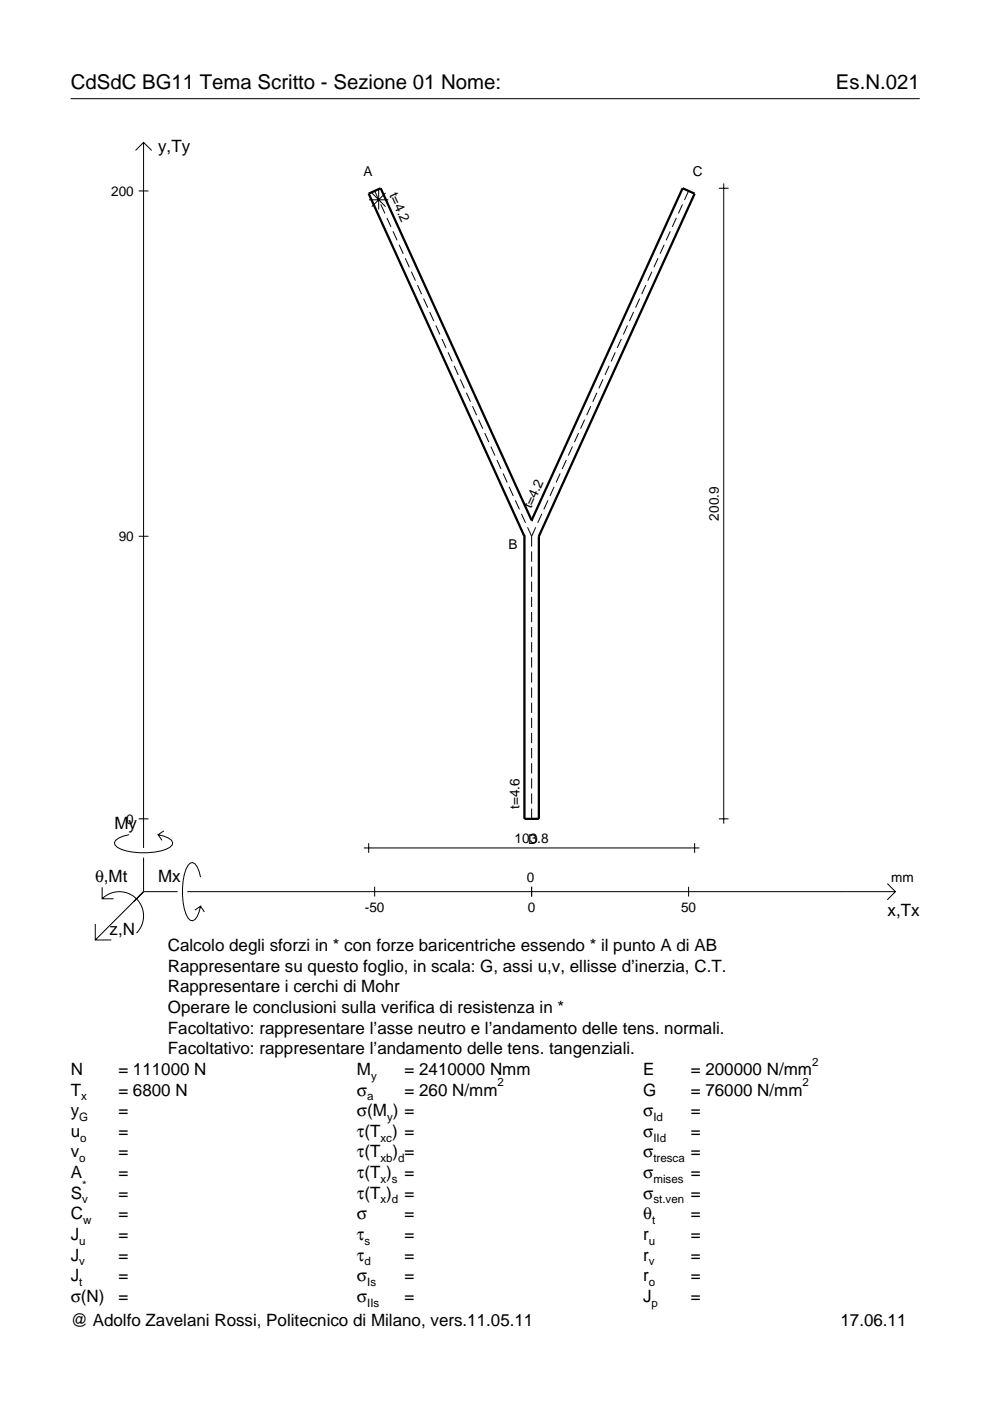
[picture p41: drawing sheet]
<svg xmlns="http://www.w3.org/2000/svg" width="210mm" height="297mm" viewBox="0 0 210 297" stroke-linecap="round" stroke-linejoin="round" font-family="sans-serif">
<defs><g id="words">
<g font-size="4.3">
<text x="15" y="18.9">CdSdC BG11 Tema Scritto - Sezione 01 Nome:</text>
<text x="177.2" y="18.9">Es.N.021</text>
</g>
<g font-size="3.6">
<text x="33.5" y="32.3">y,Ty</text>
<text x="24.3" y="175.7">My</text>
<text x="20.1" y="187">θ,Mt</text>
<text x="33.5" y="187">Mx</text>
<text x="188.2" y="194.2">x,Tx</text>
<text x="23.2" y="198.3">z,N</text>
<text x="35.6" y="201.7">Calcolo degli sforzi in * con forze baricentriche essendo * il punto A di AB</text>
<text x="35.6" y="206">Rappresentare su questo foglio, in scala: G, assi u,v, ellisse d’inerzia, C.T.</text>
<text x="35.6" y="210.4">Rappresentare i cerchi di Mohr</text>
<text x="35.6" y="214.8">Operare le conclusioni sulla verifica di resistenza in *</text>
<text x="35.6" y="219.2">Facoltativo: rappresentare l’asse neutro e l’andamento delle tens. normali.</text>
<text x="15" y="227.9">N</text>
<text x="25.1" y="227.9">= 111000 N</text>
<text x="35.6" y="223.5">Facoltativo: rappresentare l’andamento delle tens. tangenziali.</text>
<text x="75.7" y="227.9">M</text>
<text x="85.8" y="227.9">= 2410000 Nmm</text>
<text x="136.4" y="227.9">E</text>
<text x="146.5" y="227.9">= 200000 N/mm</text>
<text x="15" y="232.3">T</text>
<text x="25.1" y="232.3">= 6800 N</text>
<text x="75.7" y="232.3">σ</text>
<text x="85.8" y="232.3">= 260 N/mm</text>
<text x="136.4" y="232.3">G</text>
<text x="146.5" y="232.3">= 76000 N/mm</text>
<text x="15" y="236.7">y</text>
<text x="25.1" y="236.7">=</text>
<text x="75.7" y="236.7">σ(M ) =</text>
<text x="136.4" y="236.7">σ</text>
<text x="146.5" y="236.7">=</text>
<text x="15" y="241">u</text>
<text x="15" y="245.4">v</text>
<text x="25.1" y="241">=</text>
<text x="25.1" y="245.4">=</text>
<text x="75.7" y="241">τ(T ) =</text>
<text x="75.7" y="245.4">τ(T</text>
<text x="83.3" y="245.4">) =</text>
<text x="136.4" y="241">σ</text>
<text x="136.4" y="245.4">σ</text>
<text x="146.5" y="241">=</text>
<text x="146.5" y="245.4">=</text>
<text x="15" y="249.8">A</text>
<text x="25.1" y="249.8">=</text>
<text x="75.7" y="249.8">τ(T )</text>
<text x="85.8" y="249.8">=</text>
<text x="136.4" y="249.8">σ</text>
<text x="146.5" y="249.8">=</text>
<text x="15" y="254.2">S</text>
<text x="25.1" y="254.2">=</text>
<text x="75.7" y="254.2">τ(T )</text>
<text x="85.8" y="254.2">=</text>
<text x="136.4" y="254.2">σ</text>
<text x="146.5" y="254.2">=</text>
<text x="15" y="258.5">C</text>
<text x="15" y="262.9">J</text>
<text x="25.1" y="258.5">=</text>
<text x="25.1" y="262.9">=</text>
<text x="75.7" y="258.5">σ</text>
<text x="75.7" y="262.9">τ</text>
<text x="85.8" y="258.5">=</text>
<text x="85.8" y="262.9">=</text>
<text x="136.4" y="258.5">θ</text>
<text x="136.4" y="262.9">r</text>
<text x="146.5" y="258.5">=</text>
<text x="146.5" y="262.9">=</text>
<text x="15" y="267.3">J</text>
<text x="25.1" y="267.3">=</text>
<text x="75.7" y="267.3">τ</text>
<text x="85.8" y="267.3">=</text>
<text x="136.4" y="267.3">r</text>
<text x="146.5" y="267.3">=</text>
<text x="15" y="271.7">J</text>
<text x="25.1" y="271.7">=</text>
<text x="75.7" y="271.7">σ</text>
<text x="85.8" y="271.7">=</text>
<text x="136.4" y="271.7">r</text>
<text x="146.5" y="271.7">=</text>
<text x="15" y="281.2">@ Adolfo Zavelani Rossi, Politecnico di Milano, vers.11.05.11</text>
<text x="15" y="276">σ(N)</text>
<text x="25.1" y="276">=</text>
<text x="75.7" y="276">σ</text>
<text x="85.8" y="276">=</text>
<text x="136.4" y="276">J</text>
<text x="146.5" y="276">=</text>
<text x="178.2" y="281.2">17.06.11</text>
</g>
<g font-size="2.9">
<text x="23.6" y="41.5">200</text>
<text x="77" y="37.4">A</text>
<text x="82.5" y="41.4" transform="rotate(66 82.5 41.4)">t=4.2</text>
<text x="146.9" y="37.4">C</text>
<text x="112.6" y="108" transform="rotate(-66 112.6 108)">t=4.2</text>
<text x="152.4" y="110.4" transform="rotate(-90 152.4 110.4)">200.9</text>
<text x="25.2" y="114.7">90</text>
<text x="107.8" y="116.3">B</text>
<text x="110.2" y="171.6" transform="rotate(-90 110.2 171.6)">t=4.6</text>
<text x="26.8" y="174.6">0</text>
<text x="109.1" y="178.8">103.8</text>
<text x="112" y="179">D</text>
<text x="111.7" y="187">0</text>
<text x="189" y="187">mm</text>
<text x="77.4" y="193.4">-50</text>
<text x="111.9" y="193.4">0</text>
<text x="144.4" y="193.4">50</text>
</g>
<g font-size="2.4">
<text x="172.2" y="225.9">2</text>
<text x="17.2" y="233.3">x</text>
<text x="77.9" y="233.3">a</text>
<text x="78.7" y="228.9">y</text>
<text x="105.5" y="230.3">2</text>
<text x="170.2" y="230.3">2</text>
<text x="16.8" y="237.7">G</text>
<text x="82.1" y="237.7">y</text>
<text x="138.5" y="237.7">Id</text>
<text x="17" y="242">o</text>
<text x="80.7" y="242">xc</text>
<text x="138.5" y="242">IId</text>
<text x="16.8" y="246.4">o</text>
<text x="80.7" y="246.4">xb d</text>
<text x="80.7" y="250.8">x s</text>
<text x="138.5" y="246.4">tresca</text>
<text x="138.5" y="250.8">mises</text>
<text x="17.4" y="255.2">v</text>
<text x="17.4" y="252.2">*</text>
<text x="80.7" y="255.2">x d</text>
<text x="138.5" y="255.2">st.ven</text>
<text x="16.8" y="263.9">u</text>
<text x="17.6" y="259.5">w</text>
<text x="77.3" y="263.9">s</text>
<text x="137.6" y="263.9">u</text>
<text x="138.2" y="259.5">t</text>
<text x="16.8" y="268.3">v</text>
<text x="77.3" y="268.3">d</text>
<text x="137.6" y="268.3">v</text>
<text x="16.8" y="272.7">t</text>
<text x="77.9" y="272.7">Is</text>
<text x="137.6" y="272.7">o</text>
<text x="77.9" y="277">IIs</text>
<text x="138.2" y="277">p</text>
</g>
</g></defs>
<g fill="none" stroke="#000" stroke-width=".21">
<path d="M15 20.9h180M28.7 31.9l1.7-1.7 1.8 1.7M30.4 30.2v149.6M152.4 39.9h2.1M153.4 38.9v135.7M29.4 40.5h2.1M78.2 42.4h4.1M78.8 40.9l2.9 2.9M79.4 40.5l.9 1.9M80.3 40.3v4.1M80.7 43.3l.9 2M81.7 40.9l-2.9 2.9"/>
<path d="M82 46.2l.9 1.9M83.3 49l.9 2M84.6 51.9l.9 1.9M85.9 54.7l.9 2M87.2 57.6l.9 1.9M138.2 57.6l-.9 1.9M139.5 54.7l-.9 2M140.8 51.9l-.9 1.9M142.1 49l-.9 2M143.4 46.2l-.9 1.9M144.7 43.3l-.9 2M146 40.5l-.9 1.9"/>
<path d="M88.5 60.5l.9 1.9M89.8 63.3l.9 1.9M91.1 66.2l.9 1.9M92.4 69l.9 1.9M93.7 71.9l.9 1.9M95 74.7l.9 1.9M96.3 77.6l.9 1.9M129.1 77.6l-.8 1.9M130.4 74.7l-.8 1.9M131.7 71.9l-.8 1.9M133 69l-.8 1.9M134.3 66.2l-.8 1.9"/>
<path d="M135.6 63.3l-.8 1.9M136.9 60.5l-.8 1.9M97.6 80.4l.9 1.9M98.9 83.3l.9 1.9M100.2 86.1l.8 1.9M101.5 89l.8 1.9M102.8 91.8l.8 1.9M104.1 94.7l.8 1.9M105.4 97.5l.8 1.9M120.1 97.5l-.9 1.9M121.4 94.7l-.9 1.9M122.7 91.8l-.9 1.9"/>
<path d="M124 89l-.9 1.9M125.3 86.1l-.9 1.9M126.6 83.3l-.9 1.9M127.8 80.4l-.8 1.9M29.4 113.7h2.1M106.7 100.4l.8 1.9M108 103.2l.8 2M109.3 106.1l.8 1.9M110.5 108.9l.9 2M111.8 111.8l.9 1.9M112.7 113.7v2.2M112.7 116.9v2.2"/>
<path d="M113.6 111.8l-.9 1.9M114.9 108.9l-.9 2M116.2 106.1l-.9 1.9M117.5 103.2l-.9 2M118.8 100.4l-.9 1.9M112.7 120.1v2.2M112.7 123.3v2.2M112.7 126.5v2.2M112.7 129.7v2.2M112.7 132.9v2.2M112.7 136.2v2.1M112.7 139.4v2.1"/>
<path d="M112.7 142.6v2.1M112.7 145.8v2.2M112.7 149v2.2M112.7 152.2v2.2M112.7 155.4v2.2M112.7 158.6v2.2M27.3 177a3.6 3.6 0 0 0-3 1.7l.1 .5a5.6 5.6 0 0 0 3.8 1.5 13.4 13.4 0 0 0 7.8-1l.5-.5 .1-.5a3.6 3.6 0 0 0-3.1-1.7l.8 1.2M29.4 173.6h2.1M34.7 176.2l-1.2 .8M77.1 179.8h71.2M78.2 178.8v2M112.7 161.8v2.2"/>
<path d="M112.7 165v2.2M112.7 168.2v2.2M112.7 171.4v2.2M147.3 178.8v2M152.4 173.6h2.1M20.2 195.9v3.4h3.4M21.7 190.6a5.1 5.1 0 0 1 7.2 0 5.1 5.1 0 0 1 0 7.2M21.7 188.1v2.5h2.4M30.4 181.8v7.3M30.4 189.1l-10.2 10.2M30.4 189.1h7.2M39.7 189.1h150.1"/>
<path d="M42.5 186a3.6 3.6 0 0 0-1.7-3.1l-.5 .1a5.7 5.7 0 0 0-1.5 3.8 13.3 13.3 0 0 0 1 7.8l.5 .5 .5 .1a3.6 3.6 0 0 0 1.7-3.1l-1.2 .9M42.5 192.1l.8 1.3M79.4 188v2.1M112.7 188v2.1M146 188v2.1M188.1 187.3l1.7 1.8-1.7 1.7"/>
</g>
<path d="M111.2 113.7h.1M111.2 113.7v59.9h3v-59.9M112.7 110.3h.1M112.7 110.3l-32-70.4-2.5 1.2 33 72.6M112.7 110.3l32-70.4 2.6 1.2-33.1 72.6M114.2 113.7h.1" fill="none" stroke="#000" stroke-width=".48"/>
<use href="#words"/>
</svg>
